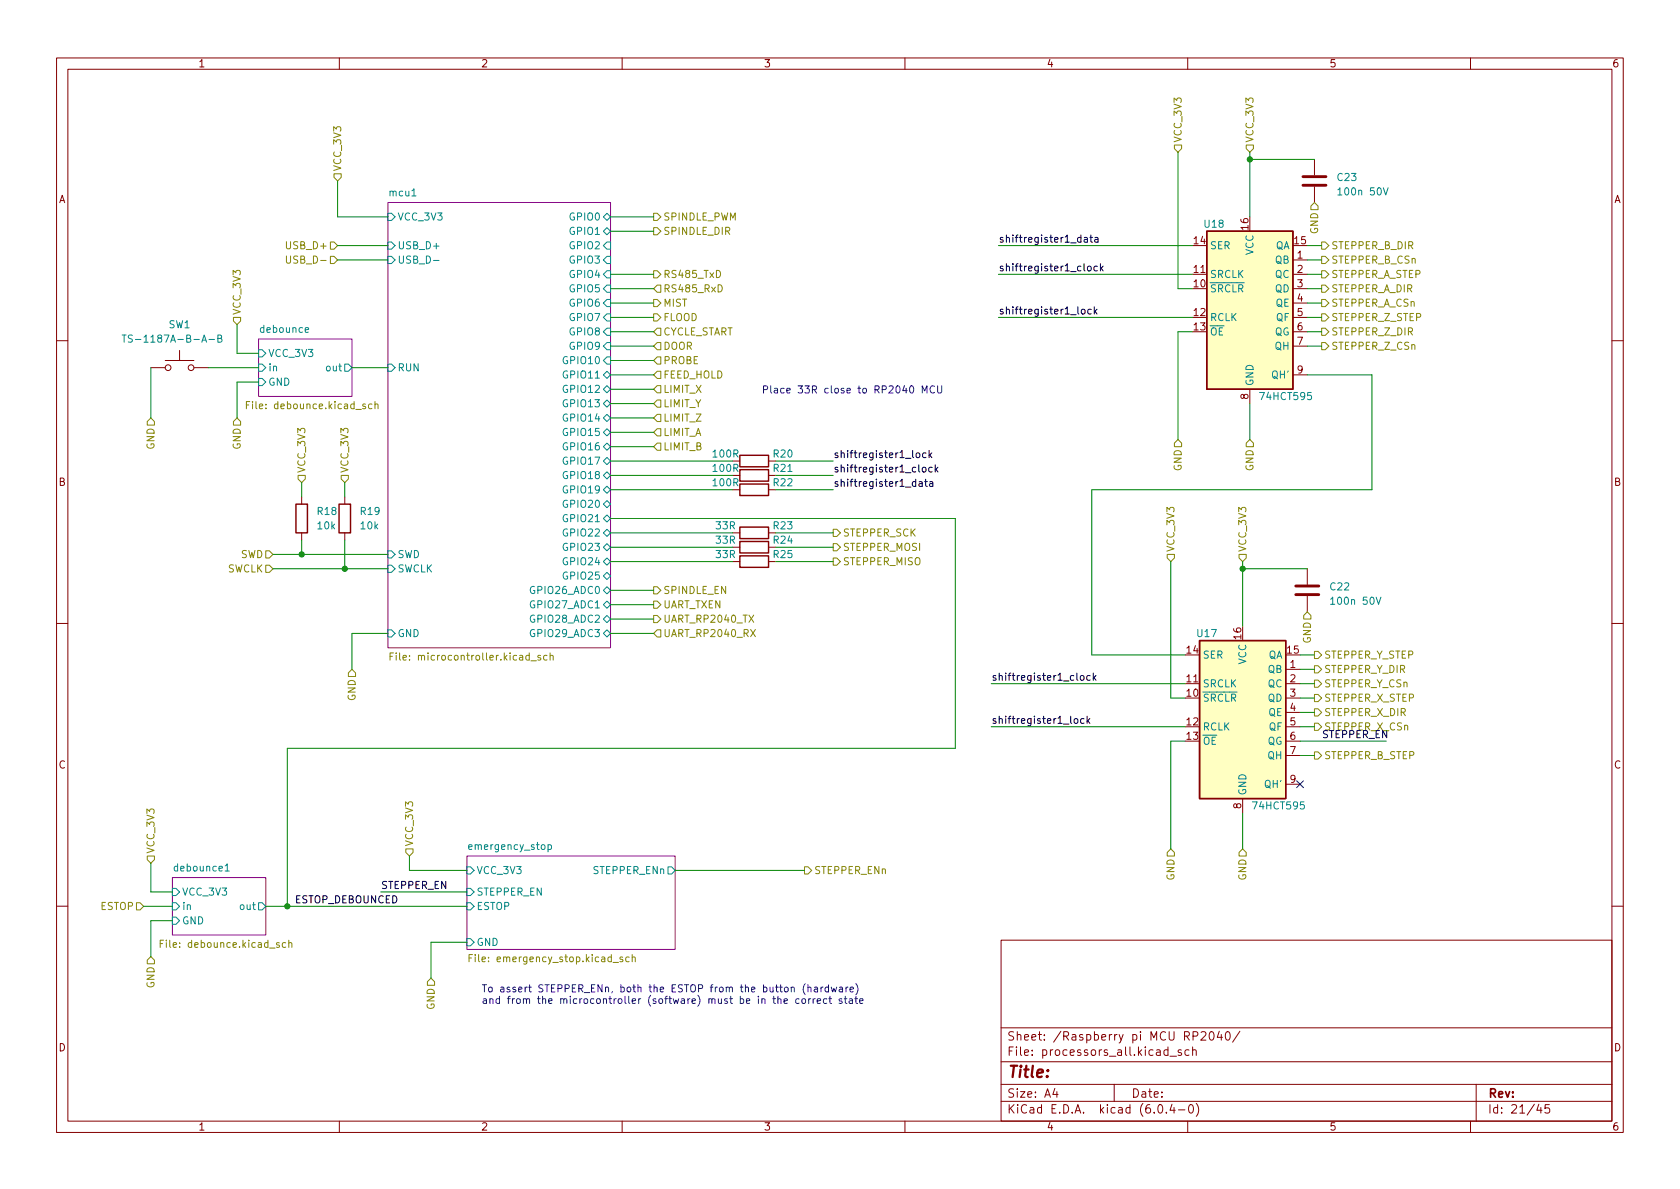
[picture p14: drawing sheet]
<svg xmlns="http://www.w3.org/2000/svg" width="297mm" height="210mm" viewBox="0 0 297 210" stroke-linecap="round" stroke-linejoin="round" font-family="sans-serif">
<defs><g id="words">
<text font-size="2.8" fill="#840000" x="178" y="190.6">Title:</text>
<g font-size="2.1" fill="#840000">
<text x="178" y="184">Sheet: /Raspberry pi MCU RP2040/</text>
<text x="178" y="186.7">File: processors_all.kicad_sch</text>
<text x="178" y="196.9">KiCad E.D.A. kicad (6.0.4-0)</text>
<text x="178" y="194.1">Size: A4</text>
<text x="200" y="194.1">Date:</text>
<text x="263" y="194.1">Rev:</text>
<text x="263" y="196.9">Id: 21/45</text>
</g>
<g font-size="1.8" fill="#840000">
<text x="35" y="11.9">1</text>
<text x="85" y="11.9">2</text>
<text x="135" y="11.9">3</text>
<text x="185" y="11.9">4</text>
<text x="235" y="11.9">5</text>
<text x="285" y="11.9">6</text>
<text x="10.3" y="35.9">A</text>
<text x="285.3" y="35.9">A</text>
<text x="220.7" y="40.6" transform="rotate(-90 220.7 40.6)">16</text>
<text x="211.1" y="43.2">14</text>
<text x="228.9" y="43.2">15</text>
<text x="229.4" y="45.7">1</text>
<text x="211.1" y="50.8">10</text>
<text x="211.1" y="48.3">11</text>
<text x="229.4" y="48.3">2</text>
<text x="229.4" y="50.8">3</text>
<text x="229.4" y="53.3">4</text>
<text x="211.1" y="55.9">12</text>
<text x="211.1" y="58.4">13</text>
<text x="229.4" y="55.9">5</text>
<text x="229.4" y="58.4">6</text>
<text x="229.4" y="61">7</text>
<text x="220.7" y="70.6" transform="rotate(-90 220.7 70.6)">8</text>
<text x="229.4" y="66">9</text>
<text x="10.3" y="85.9">B</text>
<text x="285.3" y="85.9">B</text>
<text x="219.5" y="113" transform="rotate(-90 219.5 113)">16</text>
<text x="209.8" y="115.6">14</text>
<text x="227.6" y="115.6">15</text>
<text x="228.1" y="118.1">1</text>
<text x="209.8" y="123.2">10</text>
<text x="209.8" y="120.6">11</text>
<text x="228.1" y="120.6">2</text>
<text x="228.1" y="123.2">3</text>
<text x="228.1" y="125.7">4</text>
<text x="209.8" y="128.3">12</text>
<text x="209.8" y="130.8">13</text>
<text x="228.1" y="128.3">5</text>
<text x="228.1" y="130.8">6</text>
<text x="10.3" y="135.9">C</text>
<text x="228.1" y="133.3">7</text>
<text x="285.3" y="135.9">C</text>
<text x="219.5" y="143" transform="rotate(-90 219.5 143)">8</text>
<text x="228.1" y="138.4">9</text>
<text x="10.3" y="185.9">D</text>
<text x="285.3" y="185.9">D</text>
<text x="35" y="199.9">1</text>
<text x="85" y="199.9">2</text>
<text x="135" y="199.9">3</text>
<text x="185" y="199.9">4</text>
<text x="235" y="199.9">5</text>
<text x="285" y="199.9">6</text>
</g>
<g font-size="1.8" fill="#848400">
<text x="208.9" y="25.3" transform="rotate(-90 208.9 25.3)">VCC_3V3</text>
<text x="221.6" y="25.3" transform="rotate(-90 221.6 25.3)">VCC_3V3</text>
<text x="60.3" y="30.3" transform="rotate(-90 60.3 30.3)">VCC_3V3</text>
<text x="117.2" y="41.5">SPINDLE_DIR</text>
<text x="117.2" y="39">SPINDLE_PWM</text>
<text x="233" y="41.4" transform="rotate(-90 233 41.4)">GND</text>
<text x="51" y="44.1">USB_D+</text>
<text x="51.5" y="46.6">USB_D-</text>
<text x="235.3" y="44.1">STEPPER_B_DIR</text>
<text x="235.3" y="46.6">STEPPER_B_CSn</text>
<text x="117.2" y="49.1">RS485_TxD</text>
<text x="117.2" y="51.7">RS485_RxD</text>
<text x="235.3" y="49.1">STEPPER_A_STEP</text>
<text x="235.3" y="51.7">STEPPER_A_DIR</text>
<text x="42.5" y="55.7" transform="rotate(-90 42.5 55.7)">VCC_3V3</text>
<text x="117.2" y="56.8">FLOOD</text>
<text x="117.2" y="54.2">MIST</text>
<text x="117.2" y="59.3">CYCLE_START</text>
<text x="235.3" y="59.3">STEPPER_Z_DIR</text>
<text x="235.3" y="54.2">STEPPER_A_CSn</text>
<text x="235.3" y="56.8">STEPPER_Z_STEP</text>
<text x="117.2" y="61.8">DOOR</text>
<text x="117.2" y="64.4">PROBE</text>
<text x="235.3" y="61.8">STEPPER_Z_CSn</text>
<text x="117.2" y="69.5">LIMIT_X</text>
<text x="117.2" y="66.9">FEED_HOLD</text>
<text x="44.4" y="72.3">File: debounce.kicad_sch</text>
<text x="117.2" y="77.1">LIMIT_A</text>
<text x="117.2" y="72">LIMIT_Y</text>
<text x="117.2" y="74.5">LIMIT_Z</text>
<text x="27.3" y="79.5" transform="rotate(-90 27.3 79.5)">GND</text>
<text x="42.5" y="79.5" transform="rotate(-90 42.5 79.5)">GND</text>
<text x="54" y="83.7" transform="rotate(-90 54 83.7)">VCC_3V3</text>
<text x="61.6" y="83.7" transform="rotate(-90 61.6 83.7)">VCC_3V3</text>
<text x="117.2" y="79.6">LIMIT_B</text>
<text x="208.9" y="83.3" transform="rotate(-90 208.9 83.3)">GND</text>
<text x="221.6" y="83.3" transform="rotate(-90 221.6 83.3)">GND</text>
<text x="149" y="94.9">STEPPER_SCK</text>
<text x="40.1" y="101.2">SWCLK</text>
<text x="42.5" y="98.7">SWD</text>
<text x="149" y="99.9">STEPPER_MISO</text>
<text x="149" y="97.4">STEPPER_MOSI</text>
<text x="207.6" y="97.7" transform="rotate(-90 207.6 97.7)">VCC_3V3</text>
<text x="220.3" y="97.7" transform="rotate(-90 220.3 97.7)">VCC_3V3</text>
<text x="117.2" y="105">SPINDLE_EN</text>
<text x="117.2" y="107.6">UART_TXEN</text>
<text x="117.2" y="112.6">UART_RP2040_RX</text>
<text x="117.2" y="110.1">UART_RP2040_TX</text>
<text x="231.8" y="113.8" transform="rotate(-90 231.8 113.8)">GND</text>
<text x="70.3" y="116.8">File: microcontroller.kicad_sch</text>
<text x="234.1" y="116.5">STEPPER_Y_STEP</text>
<text x="234.1" y="119">STEPPER_Y_DIR</text>
<text x="62.9" y="123.9" transform="rotate(-90 62.9 123.9)">GND</text>
<text x="234.1" y="124.1">STEPPER_X_STEP</text>
<text x="234.1" y="121.5">STEPPER_Y_CSn</text>
<text x="234.1" y="129.2">STEPPER_X_CSn</text>
<text x="234.1" y="126.6">STEPPER_X_DIR</text>
<text x="234.1" y="134.2">STEPPER_B_STEP</text>
<text x="73" y="149.7" transform="rotate(-90 73 149.7)">VCC_3V3</text>
<text x="27.3" y="151" transform="rotate(-90 27.3 151)">VCC_3V3</text>
<text x="143.9" y="154.6">STEPPER_ENn</text>
<text x="207.6" y="155.7" transform="rotate(-90 207.6 155.7)">GND</text>
<text x="220.3" y="155.7" transform="rotate(-90 220.3 155.7)">GND</text>
<text x="17.8" y="160.9">ESTOP</text>
<text x="29.2" y="167.6">File: debounce.kicad_sch</text>
<text x="84" y="170.1">File: emergency_stop.kicad_sch</text>
<text x="27.3" y="174.7" transform="rotate(-90 27.3 174.7)">GND</text>
<text x="76.8" y="178.5" transform="rotate(-90 76.8 178.5)">GND</text>
</g>
<g font-size="1.8" fill="#008484">
<text x="68.9" y="34.7">mcu1</text>
<text x="236.5" y="32">C23</text>
<text x="237.1" y="34.5">100n 50V</text>
<text x="70.2" y="39">VCC_3V3</text>
<text x="100.9" y="39">GPIO0</text>
<text x="100.9" y="41.5">GPIO1</text>
<text x="213" y="40.3">U18</text>
<text x="70.2" y="44.1">USB_D+</text>
<text x="70.2" y="46.6">USB_D-</text>
<text x="100.9" y="44.1">GPIO2</text>
<text x="100.9" y="46.6">GPIO3</text>
<text x="213.9" y="44.1">SER</text>
<text x="221.6" y="45.1" transform="rotate(-90 221.6 45.1)">VCC</text>
<text x="225.4" y="46.6">QB</text>
<text x="225.4" y="44.1">QA</text>
<text x="100.9" y="49.1">GPIO4</text>
<text x="100.9" y="51.7">GPIO5</text>
<text x="213.9" y="51.7">~{SRCLR}</text>
<text x="213.9" y="49.1">SRCLK</text>
<text x="225.4" y="49.1">QC</text>
<text x="225.4" y="51.7">QD</text>
<text x="29.8" y="58">SW1</text>
<text x="46.1" y="58.8">debounce</text>
<text x="100.9" y="54.2">GPIO6</text>
<text x="100.9" y="56.8">GPIO7</text>
<text x="100.9" y="59.3">GPIO8</text>
<text x="213.9" y="56.8">RCLK</text>
<text x="213.9" y="59.3">~{OE}</text>
<text x="225.3" y="59.3">QG</text>
<text x="225.5" y="54.2">QE</text>
<text x="225.6" y="56.8">QF</text>
<text x="23.7" y="60.6">TS-1187A-B-A-B</text>
<text x="47.4" y="63.1">VCC_3V3</text>
<text x="47.4" y="65.7">in</text>
<text x="57.8" y="65.7">out</text>
<text x="70.2" y="65.7">RUN</text>
<text x="99.9" y="64.4">GPIO10</text>
<text x="100.9" y="61.8">GPIO9</text>
<text x="225.4" y="61.8">QH</text>
<text x="47.4" y="68.2">GND</text>
<text x="99.9" y="66.9">GPIO11</text>
<text x="99.9" y="69.5">GPIO12</text>
<text x="221.6" y="68.3" transform="rotate(-90 221.6 68.3)">GND</text>
<text x="223.1" y="70.7">74HCT595</text>
<text x="225" y="66.9">QH'</text>
<text x="99.9" y="72">GPIO13</text>
<text x="99.9" y="74.5">GPIO14</text>
<text x="99.9" y="77.1">GPIO15</text>
<text x="99.9" y="82.2">GPIO17</text>
<text x="99.9" y="79.6">GPIO16</text>
<text x="126.2" y="83.4">100R</text>
<text x="126.2" y="80.9">100R</text>
<text x="136.8" y="83.4">R21</text>
<text x="136.8" y="80.9">R20</text>
<text x="99.9" y="84.7">GPIO18</text>
<text x="99.9" y="87.2">GPIO19</text>
<text x="99.9" y="89.8">GPIO20</text>
<text x="126.2" y="86">100R</text>
<text x="136.8" y="86">R22</text>
<text x="56.2" y="91.1">R18</text>
<text x="56.2" y="93.6">10k</text>
<text x="63.8" y="91.1">R19</text>
<text x="63.8" y="93.6">10k</text>
<text x="99.9" y="92.3">GPIO21</text>
<text x="99.9" y="94.9">GPIO22</text>
<text x="126.6" y="93.6">33R</text>
<text x="136.8" y="93.6">R23</text>
<text x="70.2" y="101.2">SWCLK</text>
<text x="70.2" y="98.7">SWD</text>
<text x="99.9" y="97.4">GPIO23</text>
<text x="99.9" y="99.9">GPIO24</text>
<text x="126.6" y="96.1">33R</text>
<text x="126.6" y="98.7">33R</text>
<text x="136.8" y="96.1">R24</text>
<text x="136.8" y="98.7">R25</text>
<text x="94.1" y="105">GPIO26_ADC0</text>
<text x="94.1" y="107.6">GPIO27_ADC1</text>
<text x="99.9" y="102.5">GPIO25</text>
<text x="235.3" y="104.4">C22</text>
<text x="235.8" y="106.9">100n 50V</text>
<text x="70.2" y="112.6">GND</text>
<text x="94.1" y="110.1">GPIO28_ADC2</text>
<text x="94.1" y="112.6">GPIO29_ADC3</text>
<text x="211.7" y="112.6">U17</text>
<text x="212.6" y="116.5">SER</text>
<text x="220.3" y="117.5" transform="rotate(-90 220.3 117.5)">VCC</text>
<text x="224.2" y="119">QB</text>
<text x="224.2" y="116.5">QA</text>
<text x="212.6" y="124.1">~{SRCLR}</text>
<text x="212.6" y="121.5">SRCLK</text>
<text x="224.2" y="121.5">QC</text>
<text x="224.2" y="124.1">QD</text>
<text x="212.6" y="129.2">RCLK</text>
<text x="212.6" y="131.7">~{OE}</text>
<text x="224.1" y="131.7">QG</text>
<text x="224.3" y="126.6">QE</text>
<text x="224.4" y="129.2">QF</text>
<text x="224.2" y="134.2">QH</text>
<text x="220.3" y="140.7" transform="rotate(-90 220.3 140.7)">GND</text>
<text x="221.8" y="143.1">74HCT595</text>
<text x="223.7" y="139.3">QH'</text>
<text x="31" y="154.1">debounce1</text>
<text x="83.2" y="150.3">emergency_stop</text>
<text x="84.2" y="154.6">VCC_3V3</text>
<text x="105" y="154.6">STEPPER_ENn</text>
<text x="32.1" y="158.4">VCC_3V3</text>
<text x="32.1" y="160.9">in</text>
<text x="42.6" y="160.9">out</text>
<text x="84.2" y="160.9">ESTOP</text>
<text x="84.2" y="158.4">STEPPER_EN</text>
<text x="32.1" y="163.4">GND</text>
<text x="84.2" y="167.3">GND</text>
</g>
<g font-size="1.8">
<text x="176.5" y="48">shiftregister1_clock</text>
<text x="176.5" y="42.9">shiftregister1_data</text>
<text x="176.5" y="55.6">shiftregister1_lock</text>
<text x="147.3" y="83.5">shiftregister1_clock</text>
<text x="147.3" y="81">shiftregister1_lock</text>
<text x="147.3" y="86.1">shiftregister1_data</text>
<text x="175.3" y="120.4">shiftregister1_clock</text>
<text x="175.3" y="128">shiftregister1_lock</text>
<text x="233.7" y="130.5">STEPPER_EN</text>
<text x="52.1" y="159.7">ESTOP_DEBOUNCED</text>
<text x="67.3" y="157.2">STEPPER_EN</text>
</g>
<g font-size="1.8" fill="#0000c2">
<text x="134.6" y="69.6">Place 33R close to RP2040 MCU</text>
<text x="85.1" y="175.5">To assert STEPPER_ENn, both the ESTOP from the button (hardware)</text>
<text x="85.1" y="177.5">and from the microcontroller (software) must be in the correct state</text>
</g>
</g></defs>
<g fill="none" stroke="#840000" stroke-width=".18">
<path d="M10 10.2h277v190.1h-277zM12 12.2h273v186.1h-273zM60 10.2v2M110 10.2v2M160 10.2v2M210 10.2v2M260 10.2v2M232.4 28.2v2.8M232.4 33v2.8M210.8 48.5h2.6M228.6 46h2.5M228.6 48.5h2.5"/>
<path d="M228.6 51h2.5M228.6 53.6h2.5M228.6 56.1h2.5M228.6 58.7h2.5M10 60.2h2M26.7 65h2.5M29.2 63.7h5.1M31.7 62v1.7M34.3 65h2.5M221 68.8v2.6M228.6 61.2h2.5M228.6 66.3h2.5"/>
<path d="M285 60.2h2M53.3 87.9v1.2M53.3 94.2v1.3M61 87.9v1.2M61 94.2v1.3M129.5 94.2h1.3M129.5 96.8h1.3M129.5 99.3h1.3M135.9 84.1h1.3M135.9 86.6h1.3M135.9 81.5h1.3M135.9 94.2h1.3"/>
<path d="M135.9 96.8h1.3M135.9 99.3h1.3M10 110.2h2M227.3 118.4h2.6M231.1 100.6v2.8M231.1 105.4v2.8M285 110.2h2M209.5 120.9h2.6M227.3 120.9h2.6M227.3 123.4h2.6M227.3 126h2.6M227.3 128.5h2.6"/>
<path d="M227.3 131.1h2.6M227.3 133.6h2.6M227.3 138.7h2.6M219.7 141.2v2.6M10 160.2h2M177 166.3h108v32h-108zM285 160.2h2M60 198.3v2M110 198.3v2M160 198.3v2M177 194.8h108M177 191.8h108"/>
<path d="M177 187.8h108M177 181.8h108M186.5 192.5l-.4 1h1M186.9 193v1M197 191.8v3M204.9 195.4l.2-.1a.81 .81 0 0 1 .6 .7 .81 .81 0 0 1-.3 .8h-.2a.81 .81 0 0 1-.6-.6 .81 .81 0 0 1 .3-.8zM206.2 196.7v.1M206.5 185.7l-.4-.1-.3 .3v.4l.1 .3h.6M206.5 185.1v1.5M206.9 186.8h1.1M207.2 195.3l-.3 1h.9M207.6 195.8v1"/>
<path d="M208.4 196.3h1.1M208.9 185.7l-.4-.1-.2 .2 .1 .3 .5 .1v.4h-.6M210 198.3v2M210.2 185.7l-.4-.1-.3 .3v.4l.1 .3h.6M210.4 195.4l.1-.1a.81 .81 0 0 1 .6 .7 .81 .81 0 0 1-.3 .8h-.2a.81 .81 0 0 1-.5-.6 .81 .81 0 0 1 .3-.8zM210.9 185.8l.2-.2 .3 .1 .1 .9M210.9 185.1v1.5M211.5 195.1a1.72 1.72 0 0 1 0 2.3M212.4 182.6l.5-.2 .2 .2 .1 .3-.9 1h.9M213.9 182.6l.2-.2a.81 .81 0 0 1 .6 .7 .81 .81 0 0 1-.3 .8h-.1a.81 .81 0 0 1-.4-1.3zM215.6 182.4l-.4 1h.9M215.9 182.9v1"/>
<path d="M216.8 182.6l.2-.2a.81 .81 0 0 1 .6 .7 .81 .81 0 0 1-.3 .8h-.2a.81 .81 0 0 1-.3-1.3zM219.2 182.4l-1.3 1.9M260 198.3v2M261 191.8v6.5M272.1 195.3l-.4 1h.9M272.4 195.8v1M273.9 195.3h-.7l-.1 .7 .3-.1 .5 .1 .1 .2-.1 .5-.2 .1-.6-.1"/>
<circle cx="29.7" cy="65" r=".51"/>
<circle cx="33.8" cy="65" r=".51"/>
</g>
<g fill="#fff" stroke="#fff" stroke-width=".18">
<path d="M45.7 59.9h16.5v10.2h-16.5z"/>
<path d="M82.5 151.4h36.9v16.5h-36.9z"/>
<path d="M68.6 35.8h39.3v78.7h-39.3z"/>
<path d="M30.5 155.2h16.5v10.1h-16.5z"/>
</g>
<path d="M68.6 35.8h39.3v78.7h-39.3zM45.7 59.9h16.5v10.2h-16.5zM30.5 155.2h16.5v10.1h-16.5zM82.5 151.4h36.9v16.5h-36.9z" fill="none" stroke="#840084" stroke-width=".18"/>
<g fill="none" stroke="#008484" stroke-width=".18">
<path d="M68.6 37.7h.6l.6 .6-.6 .7h-.6zM72.8 34.6h.8M106.7 38.3l.6-.6 .6 .6-.6 .7zM236.5 33.6l.4-.4v1.3M236.5 34.5h.8M244.6 33.2l.4 1.3 .4-1.3M21.6 59.2h.7M22 59.2v1.3M23.4 59.3l-.5-.1-.2 .2v.3l.6 .3 .1 .3-.2 .2h-.5M38.5 59.8h.6l.1-.2-.1-.2-.6-.2v1.3h.5l.2-.1v-.3l-.3-.3M54 58.4l.6-.2-.1-.2-.4-.1-.1 .2v.6h.5M68.6 42.8h.6l.6 .6-.6 .7h-.6z"/>
<path d="M68.6 45.3h.6l.6 .7-.6 .6h-.6zM76.7 46.1h.9M106.7 40.9l.6-.6 .6 .6-.6 .6zM107.3 42.8h.6v1.3h-.6l-.6-.7zM107.3 45.3h.6v1.3h-.6l-.6-.6zM107.3 47.9h.6v1.2h-.6l-.6-.6zM107.3 50.4h.6v1.3h-.6l-.6-.7zM107.3 53h.6v1.2h-.6l-.6-.6zM107.3 55.5h.6v1.3h-.6l-.6-.7zM107.3 58h.6v1.3h-.6l-.6-.6zM37 60h.9M45.7 66.9h.7l.6 .7-.6 .6h-.7z"/>
<path d="M45.7 61.8h.7l.6 .7-.6 .6h-.7zM45.7 64.4h.7l.6 .6-.6 .7h-.7zM61 64.4h.6l.6 .6-.6 .7h-.6zM68.6 64.4h.6l.6 .6-.6 .7h-.6zM106.7 66.3l.6-.6 .6 .6-.6 .6zM106.7 68.8l.6-.6 .6 .6-.6 .7zM106.7 71.4l.6-.7 .6 .7-.6 .6zM106.7 73.9l.6-.6 .6 .6-.6 .6zM106.7 76.4l.6-.6 .6 .6-.6 .7zM106.7 79l.6-.6 .6 .6-.6 .6zM107.3 60.6h.6v1.2h-.6l-.6-.6zM107.3 63.1h.6v1.3h-.6l-.6-.7z"/>
<path d="M68.6 99.9h.6l.6 .7-.6 .6h-.6zM68.6 97.4h.6l.6 .6-.6 .7h-.6zM106.7 81.5l.6-.6 .6 .6-.6 .7zM106.7 84.1l.6-.7 .6 .7-.6 .6zM106.7 86.6l.6-.6 .6 .6-.6 .6zM106.7 91.7l.6-.6 .6 .6-.6 .6zM106.7 94.2l.6-.6 .6 .6-.6 .7zM106.7 96.8l.6-.7 .6 .7-.6 .6zM107.3 88.5l.6 .6-.6 .7-.6-.7zM107.3 98.7l.6 .6-.6 .6-.6-.6zM68.6 111.4h.6l.6 .6-.6 .6h-.6zM106.7 101.8l.6-.6 .6 .6-.6 .7z"/>
<path d="M106.7 104.4l.6-.6 .6 .6-.6 .6zM106.7 106.9l.6-.6 .6 .6-.6 .7zM106.7 109.5l.6-.7 .6 .7-.6 .6zM107.3 111.4l.6 .6-.6 .6-.6-.6zM235.3 106l.3-.4v1.3M235.3 106.9h.7M243.3 105.6l.4 1.3 .5-1.3M30.5 157.1h.6l.6 .6-.6 .7h-.6zM30.5 159.6h.6l.6 .7-.6 .6h-.6zM39.8 153.1l.4-.3v1.2M39.8 154h.7M45.7 159.6h.7l.6 .7-.6 .6h-.7z"/>
<path d="M82.5 153.3h.7l.6 .6-.6 .7h-.7zM82.5 159.6h.7l.6 .7-.6 .6h-.7zM82.5 157.1h.7l.6 .6-.6 .7h-.7zM96.9 149.4h.4l.2 .2-.1 .6h-.5M96.9 149.4v1.2M118.1 153.3h.6l.7 .6-.7 .7h-.6zM30.5 162.2h.6l.6 .6-.6 .6h-.6zM82.5 166h.7l.6 .6-.6 .7h-.7z"/>
</g>
<g fill="none" stroke="#848400" stroke-width=".18">
<path d="M59.1 30.7h1.2v.7l-.6 .6-.6-.6zM115.6 37.7h.6l.6 .6-.6 .7h-.6zM207.6 25.6h1.3v.7l-.6 .6-.7-.6zM220.3 25.6h1.3v.7l-.6 .6-.7-.6zM232.4 35.8l.6 .6v.7h-1.2v-.7zM41.3 56.1h1.2v.7l-.6 .6-.6-.6zM50.6 45.3v1l.3 .2h.3l.2-.2v-1M58.4 42.8h.7l.6 .6-.6 .7h-.7zM58.4 45.3h.7l.6 .7-.6 .6h-.7zM115.6 55.5h.6l.6 .6-.6 .7h-.6zM115.6 47.9h.6l.6 .6-.6 .6h-.6zM115.6 40.3h.6l.6 .6-.6 .6h-.6z"/>
<path d="M115.6 53h.6l.6 .6-.6 .6h-.6zM116.2 58h.6v1.3h-.6l-.6-.6zM116.2 50.4h.6v1.3h-.6l-.6-.7zM126.7 47.8a.64 .64 0 0 1 .7 .6 .64 .64 0 0 1-.7 .7zM127 50.4a.64 .64 0 0 1 .7 .6 .64 .64 0 0 1-.7 .6zM233.7 47.9h.6l.6 .6-.6 .6h-.6zM233.7 58h.6l.6 .7-.6 .6h-.6zM233.7 53h.6l.6 .6-.6 .6h-.6zM233.7 42.8h.6l.6 .6-.6 .7h-.6zM233.7 50.4h.6l.6 .6-.6 .7h-.6zM233.7 45.3h.6l.6 .7-.6 .6h-.6zM233.7 55.5h.6l.6 .6-.6 .7h-.6z"/>
<path d="M26.7 73.9l.6 .6v.7h-1.3v-.7zM41.3 74.5l.6-.6 .6 .6v.7h-1.2zM43.6 71.6h.4M44.2 71h-.6v1.3M65.8 71.5l-.4-.1-.2 .3 .1 .5h.5M66.3 71.6l.2-.2 .3 .1v.8M66.3 71v1.3M116.2 75.8h.6v1.3h-.6l-.6-.7zM116.2 70.7h.6v1.3h-.6l-.6-.6zM116.2 73.3h.6v1.2h-.6l-.6-.6zM116.2 68.2h.6v1.3h-.6l-.6-.7zM116.2 78.4h.6v1.2h-.6l-.6-.6z"/>
<path d="M116.2 60.6h.6v1.2h-.6l-.6-.6zM116.2 63.1h.6v1.3h-.6l-.6-.7zM116.2 65.7h.6v1.2h-.6l-.6-.6zM208.3 77.7l.6 .7v.6h-1.3v-.6zM221 77.7l.6 .7v.6h-1.3v-.6zM233.7 60.6h.6l.6 .6-.6 .6h-.6zM47 97.4h.6l.7 .6-.7 .7h-.6zM47 99.9h.6l.7 .7-.7 .6h-.6zM52.7 84.1h1.3v.6l-.7 .6-.6-.6zM60.3 84.1h1.3v.6l-.6 .6-.7-.6zM147.3 98.7h.7l.6 .6-.6 .6h-.7zM147.3 93.6h.7l.6 .6-.6 .7h-.7z"/>
<path d="M147.3 96.1h.7l.6 .7-.6 .6h-.7zM206.4 98h1.2v.7l-.6 .6-.6-.6zM219.1 98h1.2v.7l-.6 .6-.6-.6zM62.2 118.4l.7 .6v.6h-1.3v-.6zM69 116.1h.4M69.6 115.5h-.6v1.2M93.9 116.9h.9M95.6 115.9h-.3l-.2 .2v.1l.5 .2v.3h-.5M96.7 115.9h-.3l-.3 .2 .1 .6h.5M97.3 116l.1-.1h.3l.1 .8M97.3 115.5v1.2M115.6 103.8h.6l.6 .6-.6 .6h-.6z"/>
<path d="M115.6 108.8h.6l.6 .7-.6 .6h-.6zM115.6 106.3h.6l.6 .6-.6 .7h-.6zM116.2 111.4h.6v1.2h-.6l-.6-.6zM132.4 108.8l.9 1.2M132.7 111.3l.9 1.3M133.3 108.8l-.9 1.2M133.6 111.3l-.9 1.3M231.1 108.2l.7 .6v.7h-1.3v-.7zM232.4 115.2h.6l.7 .6-.7 .7h-.6zM232.4 117.7h.6l.7 .7-.7 .6h-.6zM232.4 127.9h.6l.7 .6-.7 .7h-.6zM232.4 133h.6l.7 .6-.7 .6h-.6z"/>
<path d="M232.4 122.8h.6l.7 .6-.7 .7h-.6zM232.4 125.3h.6l.7 .7-.7 .6h-.6zM232.4 120.3h.6l.7 .6-.7 .6h-.6zM24.1 159.6h.7l.6 .7-.6 .6h-.7zM26 151.4h1.3v.6l-.6 .6-.7-.6zM71.8 150.1h1.2v.6l-.6 .7-.6-.7zM142.2 153.3h.7l.6 .6-.6 .7h-.7zM207 150.1l.6 .6v.7h-1.2v-.7zM219.7 150.1l.6 .6v.7h-1.2v-.7zM26.7 169.2l.6 .6v.6h-1.3v-.6zM28.3 166.9h.4M28.9 166.3h-.6v1.2"/>
<path d="M50.5 166.7h-.3l-.3 .2 .1 .6h.5M51.1 166.8l.1-.1h.3l.1 .8M51.1 166.3v1.2M76.2 173l.6 .6v.6h-1.2v-.6zM82.9 169.4h.5M83.5 168.8h-.6v1.3M110.1 169.3l-.3-.1-.2 .2 .1 .2 .4 .1v.3h-.5M111.2 169.3l-.3-.1-.3 .3 .2 .5h.4M111.8 169.3l.2-.1 .3 .1v.8M111.8 168.8v1.3"/>
</g>
<path d="M213.4 40.9h15.2v27.9h-15.2zM52.3 89.1h2.1v5.1h-2.1zM59.9 89.1h2.1v5.1h-2.1zM130.8 83.1h5.1v2h-5.1zM130.8 85.6h5.1v2h-5.1zM130.8 80.5h5.1v2h-5.1zM130.8 93.2h5.1v2h-5.1zM130.8 95.8h5.1v2h-5.1zM130.8 98.3h5.1v2h-5.1zM212.1 113.3h15.2v27.9h-15.2z" fill="none" stroke="#840000" stroke-width=".25"/>
<g fill="#ffffc2" stroke="#ffffc2" stroke-width=".18">
<path d="M213.4 40.9h15.2v27.9h-15.2z"/>
<path d="M212.1 113.3h15.2v27.9h-15.2z"/>
</g>
<path d="M230.4 32.8h4M230.4 31.2h4M229.1 105.2h4.1M229.1 103.6h4.1" fill="none" stroke="#840000" stroke-width=".51"/>
<g fill="none" stroke="#000" stroke-width=".18">
<path d="M191.3 54.7h.3l.2 .2v.4l-.2 .2h-.3l-.1-.2zM191.7 42h.5l.1 .8M192.3 42.3h-.5l-.1 .2 .1 .3h.5M192.4 47.1h.3l.2 .2v.4l-.2 .2-.3-.1-.1-.1zM192.7 42h.5M192.9 41.6v1l.3 .2M192.9 54.7h-.3l-.3 .2 .2 .6h.4M193.5 54.3v1.2M193.6 42h.5v.8M193.6 55l.4 .5M194 54.7l-.5 .5M194 47.1h-.3l-.3 .2 .1 .5h.5"/>
<path d="M194.1 42.3h-.4l-.2 .2 .2 .3h.4M194.6 46.6v1.3M194.7 47.4l.4 .5M195.1 47.1l-.5 .4M164.3 79.7v1.2M162.1 80.1h.3l.2 .2v.4l-.2 .2h-.3l-.1-.2zM162.5 85.2h.5l.1 .8M163.1 85.5h-.5l-.1 .2 .1 .3 .5-.1M163.2 82.7l.3-.1 .2 .3v.3l-.2 .3-.3-.1-.1-.2zM163.5 85.2h.5M163.7 84.7v1.1l.3 .2M163.7 80.1h-.3l-.3 .2 .1 .6h.5"/>
<path d="M164.4 85.2h.5v.8M164.4 80.4l.4 .5M164.8 80.1l-.5 .5M164.8 82.7l-.3-.1-.3 .3 .1 .5h.5M164.9 85.5h-.4l-.2 .2 .2 .3 .4-.1M165.4 82.2v1.3M165.5 83l.3 .5M165.8 82.6l-.4 .5M191.1 119.5h.3l.3 .2v.4l-.3 .2-.3-.1-.1-.1zM192.8 119.5h-.4l-.3 .2 .2 .5h.5M193.3 119v1.3M193.4 119.8l.4 .5"/>
<path d="M193.8 119.5l-.5 .4M190 127.1h.3l.3 .2v.4l-.3 .2h-.3l-.1-.2zM191.7 127.1h-.4l-.2 .2 .1 .6h.5M192.2 126.6v1.3M192.3 127.4l.4 .5M192.7 127.1l-.5 .5"/>
</g>
<g fill="none" stroke="#0000c2" stroke-width=".18">
<path d="M160.9 68.3l.2-.1a.68 .68 0 0 1 .5 .7 .68 .68 0 0 1-.5 .6l-.2-.1-.1-.4zM163.1 69.5v-1.3l.4 .9 .4-.9v1.3M165.2 68.3a.6 .6 0 0 0-.8 .5 .6 .6 0 0 0 .6 .7l.2-.1M165.8 68.2v1.1l.2 .2h.3l.2-.2v-1.1M137.5 176.7l.2-.1 .3 .1 .1 .7M138.6 177l.6-.1v-.2l-.4-.1-.2 .2 .1 .6h.5M141.3 176.7l-.4-.1-.2 .2 .1 .6h.5M141.9 176.7l.3-.1 .2 .2v.4l-.2 .2h-.3l-.1-.2zM142.4 174a1.46 1.46 0 0 0 0 1.9M142.9 174.7l.1-.1h.3l.1 .8M142.9 174.1v1.3M143 176.6v.8"/>
<path d="M143.3 176.6l-.3 .2M143.8 176.6v.8M144 174.6h.5l.1 .8M144.1 176.6l-.3 .2M144.5 177l.6-.1-.1-.2-.3-.1-.2 .2 .1 .6h.4M144.6 174.9h-.5l-.2 .2 .2 .3 .5-.1M145.2 174.6v.8M145.5 174.6l-.3 .2M146.2 176.7l-.4-.1-.2 .2 .1 .6h.5M146.5 174.6h-.4l-.2 .2 .1 .5h.5M146.5 174.1v1.3M146.5 176.6h.5"/>
<path d="M146.7 176.2v1.1l.3 .1M147 174.6l.2 .8 .3-.6 .2 .6 .2-.8M148.4 174.6h.5l.1 .8M148.8 176.7l-.3-.1-.1 .2v.2l.4 .1v.3h-.4M149 174.9h-.5l-.1 .2 .1 .3 .5-.1M149.3 176.6h.5M149.5 176.2v1.1l.3 .1M149.6 174.6v.8M149.9 174.6l-.3 .2M150.2 176.7h.5v.7M150.3 175l.6-.1-.1-.3h-.3l-.2 .1 .1 .6h.4M150.7 176.9l-.4 .1-.2 .1 .2 .3h.4"/>
<path d="M151.1 176.6h.5M151.3 174a1.46 1.46 0 0 1 0 1.9M151.3 176.2v1.1l.3 .1M152 177l.6-.1-.1-.2-.3-.1-.2 .2 .1 .6h.4"/>
</g>
<g fill="none" stroke="#008400" stroke-width=".18">
<path d="M59.7 32v6.3h8.9M107.9 38.3h7.7M208.3 26.9v24.1h2.5M221 26.9v11.4M221 28.2h11.4M41.9 57.4v5.1h3.8M59.7 43.4h8.9M59.7 46h8.9M107.9 58.7h7.7M107.9 51h7.7M107.9 53.6h7.7M107.9 48.5h7.7"/>
<path d="M107.9 56.1h7.7M107.9 40.9h7.7M176.5 43.4h34.3M176.5 48.5h34.3M176.5 56.1h34.3M210.8 58.7h-2.5v19M231.1 58.7h2.6M231.1 51h2.6M231.1 43.4h2.6M231.1 53.6h2.6M231.1 48.5h2.6M231.1 56.1h2.6"/>
<path d="M231.1 46h2.6M26.7 65v8.9M36.8 65h8.9M45.7 67.6h-3.8v6.3M62.2 65h6.4M107.9 66.3h7.7M107.9 61.2h7.7M107.9 71.4h7.7M107.9 68.8h7.7M107.9 76.4h7.7M107.9 79h7.7M107.9 73.9h7.7"/>
<path d="M107.9 63.7h7.7M221 71.4v6.3M231.1 66.3h11.5v20.3h-49.6v29.2h16.5M231.1 61.2h2.6M48.3 98h20.3M53.3 85.3v2.6M53.3 95.5v2.5M61 85.3v2.6M61 95.5v5.1M107.9 86.6h21.6M107.9 96.8h21.6M107.9 91.7h61v40.6h-118.1v28"/>
<path d="M107.9 94.2h21.6M107.9 81.5h21.6M107.9 84.1h21.6M107.9 99.3h21.6M137.2 86.6h10.1M137.2 96.8h10.1M137.2 94.2h10.1M137.2 81.5h10.1M137.2 84.1h10.1M137.2 99.3h10.1M207 99.3v24.1h2.5M219.7 99.3v11.4"/>
<path d="M48.3 100.6h20.3M68.6 112h-6.4v6.4M107.9 112h7.7M107.9 106.9h7.7M107.9 104.4h7.7M107.9 109.5h7.7M219.7 100.6h11.4M229.9 115.8h2.5M229.9 118.4h2.5M175.3 128.5h34.2M175.3 120.9h34.2M209.5 131.1h-2.5v19"/>
<path d="M229.9 128.5h2.5M229.9 123.4h2.5M229.9 131.1h15.2M229.9 120.9h2.5M229.9 126h2.5M229.9 133.6h2.5M26.7 152.6v5.1h3.8M67.3 157.7h15.2M72.4 151.4v2.5h10.1M119.4 153.9h22.8M219.7 143.8v6.3M25.4 160.3h5.1"/>
<path d="M30.5 162.8h-3.8v6.4M47 160.3h35.5M82.5 166.6h-6.3v6.4"/>
</g>
<path d="M229.3 138.1l1.2 1.2M230.5 138.1l-1.2 1.2" fill="none" stroke="#000084" stroke-width=".18"/>
<g fill="#008400" stroke="#008400" stroke-width=".18">
<circle cx="53.3" cy="98" r=".46"/>
<circle cx="61" cy="100.6" r=".46"/>
<circle cx="50.8" cy="160.3" r=".46"/>
<circle cx="221" cy="28.2" r=".46"/>
<circle cx="219.7" cy="100.6" r=".46"/>
</g>
<use href="#words"/>
</svg>
